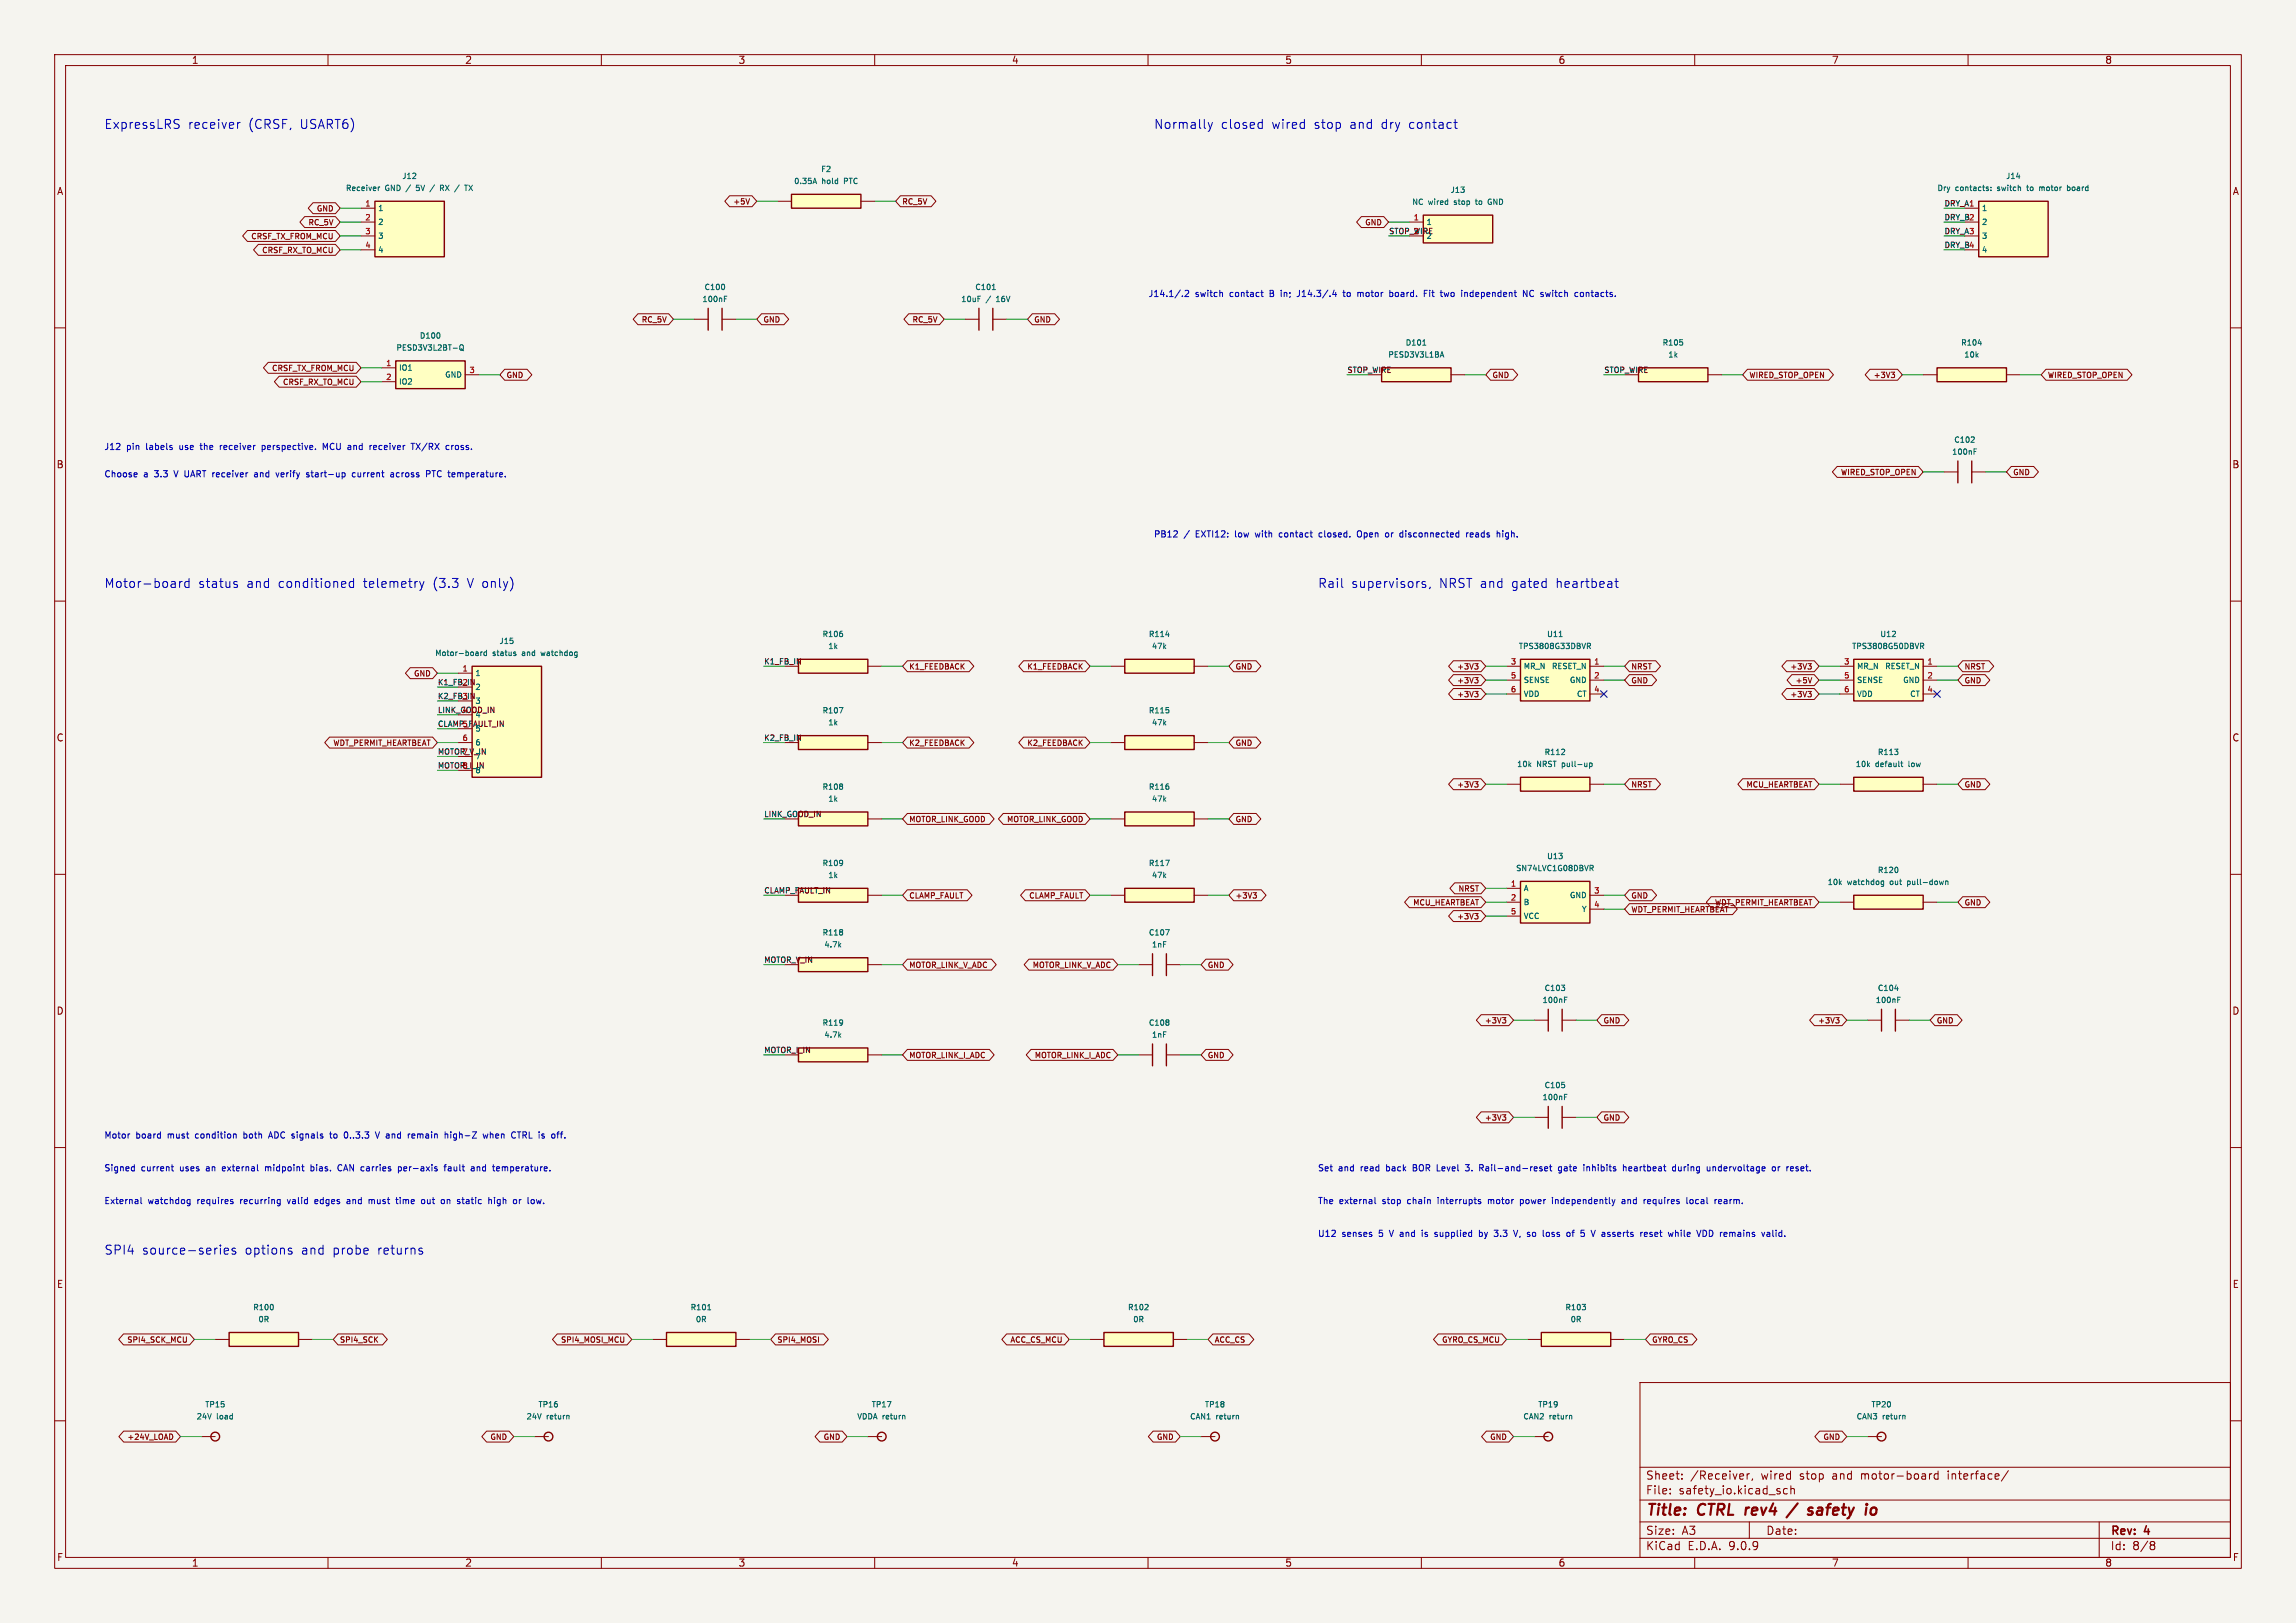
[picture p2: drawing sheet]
<svg xmlns="http://www.w3.org/2000/svg" width="420mm" height="297mm" viewBox="0 0 420 297" stroke-linecap="round" stroke-linejoin="round" font-family="sans-serif">
<defs><g id="words">
<g font-size="2.8" fill="#840000">
<text x="301" y="277.9">Title:</text>
<text x="310.6" y="277.9">CTRL</text>
<text x="320.1" y="277.9">rev4</text>
<text x="333.2" y="277.9">safety</text>
</g>
<g font-size="2.3" fill="#0000c2">
<text x="19" y="23.8">ExpressLRS</text>
<text x="34.4" y="23.8">receiver</text>
<text x="45.5" y="23.8">(CRSF,</text>
<text x="55.1" y="23.8">USART6)</text>
<text x="211" y="23.8">Normally</text>
<text x="223.3" y="23.8">closed</text>
<text x="232.7" y="23.8">wired</text>
<text x="240.5" y="23.8">stop</text>
<text x="247.2" y="23.8">and</text>
<text x="253" y="23.8">dry</text>
<text x="258.2" y="23.8">contact</text>
<text x="19" y="107.8">Motor-board</text>
<text x="36.3" y="107.8">status</text>
<text x="45.2" y="107.8">and</text>
<text x="51" y="107.8">conditioned</text>
<text x="66.7" y="107.8">telemetry</text>
<text x="79.6" y="107.8">(3.3</text>
<text x="86" y="107.8">V only)</text>
<text x="241" y="107.8">Rail</text>
<text x="247.2" y="107.8">supervisors,</text>
<text x="263.3" y="107.8">NRST and</text>
<text x="276.8" y="107.8">gated</text>
<text x="285" y="107.8">heartbeat</text>
<text x="19" y="229.8">SPI4</text>
<text x="26" y="229.8">source-series</text>
<text x="44.9" y="229.8">options</text>
<text x="55.3" y="229.8">and</text>
<text x="61.2" y="229.8">probe</text>
<text x="69.5" y="229.8">returns</text>
</g>
<g font-size="2.1" fill="#840000">
<text x="301" y="273.7">File:</text>
<text x="301" y="271">Sheet:</text>
<text x="307.1" y="273.7">safety_io.kicad_sch</text>
<text x="309.2" y="271">/Receiver,</text>
<text x="322.2" y="271">wired</text>
<text x="329.4" y="271">stop</text>
<text x="335.5" y="271">and</text>
<text x="340.8" y="271">motor-board</text>
<text x="356.9" y="271">interface/</text>
<text x="301" y="281.1">Size:</text>
<text x="307.6" y="281.1">A3</text>
<text x="323" y="281.1">Date:</text>
<text x="386" y="281.3">Rev:</text>
<text x="392.4" y="281.3">4</text>
<text x="301" y="283.9">KiCad</text>
<text x="308.7" y="283.9">E.D.A.</text>
<text x="316.3" y="283.9">9.0.9</text>
<text x="386" y="283.9">Id:</text>
<text x="390.1" y="283.9">8/8</text>
</g>
<g font-size="1.8" fill="#840000">
<text x="35" y="11.9">1</text>
<text x="85" y="11.9">2</text>
<text x="135" y="11.9">3</text>
<text x="185" y="11.9">4</text>
<text x="235" y="11.9">5</text>
<text x="285" y="11.9">6</text>
<text x="335" y="11.9">7</text>
<text x="385" y="11.9">8</text>
<text x="10.3" y="35.9">A</text>
<text x="408.3" y="35.9">A</text>
<text x="10.3" y="85.9">B</text>
<text x="408.2" y="85.9">B</text>
<text x="10.3" y="135.9">C</text>
<text x="408.2" y="135.9">C</text>
<text x="10.3" y="185.9">D</text>
<text x="408.2" y="185.9">D</text>
<text x="10.3" y="235.9">E</text>
<text x="408.3" y="235.9">E</text>
<text x="10.3" y="285.9">F</text>
<text x="35" y="286.9">1</text>
<text x="85" y="286.9">2</text>
<text x="135" y="286.9">3</text>
<text x="185" y="286.9">4</text>
<text x="235" y="286.9">5</text>
<text x="285" y="286.9">6</text>
<text x="335" y="286.9">7</text>
<text x="385" y="286.9">8</text>
<text x="408.3" y="285.9">F</text>
</g>
<g font-size="1.6" fill="#0000c2">
<text x="210" y="54.6">J14.1/.2</text>
<text x="218.7" y="54.6">switch</text>
<text x="225.1" y="54.6">contact</text>
<text x="232.6" y="54.6">B</text>
<text x="234.9" y="54.6">in;</text>
<text x="238.1" y="54.6">J14.3/.4</text>
<text x="246.8" y="54.6">to</text>
<text x="249.6" y="54.6">motor</text>
<text x="255.7" y="54.6">board.</text>
<text x="262.2" y="54.6">Fit</text>
<text x="265.5" y="54.6">two</text>
<text x="269.5" y="54.6">independent</text>
<text x="281" y="54.6">NC</text>
<text x="284.5" y="54.6">switch</text>
<text x="290.9" y="54.6">contacts.</text>
<text x="19" y="82.6">J12</text>
<text x="23.2" y="82.6">pin</text>
<text x="26.9" y="82.6">labels</text>
<text x="33.2" y="82.6">use</text>
<text x="37.3" y="82.6">the</text>
<text x="41.1" y="82.6">receiver</text>
<text x="48.9" y="82.6">perspective.</text>
<text x="60.3" y="82.6">MCU</text>
<text x="65.1" y="82.6">and</text>
<text x="69.3" y="82.6">receiver</text>
<text x="77.2" y="82.6">TX/RX</text>
<text x="83.8" y="82.6">cross.</text>
<text x="19" y="87.6">Choose</text>
<text x="26.3" y="87.6">a</text>
<text x="28.4" y="87.6">3.3</text>
<text x="32.3" y="87.6">V UART receiver</text>
<text x="47.6" y="87.6">and</text>
<text x="51.8" y="87.6">verify</text>
<text x="57.6" y="87.6">start-up</text>
<text x="66.2" y="87.6">current</text>
<text x="73.4" y="87.6">across</text>
<text x="80.1" y="87.6">PTC temperature.</text>
<text x="211" y="98.6">PB12</text>
<text x="216.6" y="98.6">/</text>
<text x="218.9" y="98.6">EXTI12:</text>
<text x="226.3" y="98.6">low</text>
<text x="230.3" y="98.6">with</text>
<text x="234.8" y="98.6">contact</text>
<text x="242.3" y="98.6">closed.</text>
<text x="249.6" y="98.6">Open</text>
<text x="254.9" y="98.6">or</text>
<text x="257.8" y="98.6">disconnected</text>
<text x="270.2" y="98.6">reads</text>
<text x="276" y="98.6">high.</text>
<text x="19" y="208.6">Motor</text>
<text x="24.9" y="208.6">board</text>
<text x="30.8" y="208.6">must</text>
<text x="36.1" y="208.6">condition</text>
<text x="45.2" y="208.6">both</text>
<text x="50" y="208.6">ADC signals</text>
<text x="61.7" y="208.6">to</text>
<text x="64.5" y="208.6">0..3.3</text>
<text x="70.5" y="208.6">V and</text>
<text x="76.8" y="208.6">remain</text>
<text x="83.8" y="208.6">high-Z</text>
<text x="91.1" y="208.6">when</text>
<text x="96.4" y="208.6">CTRL is</text>
<text x="19" y="214.6">Signed</text>
<text x="25.9" y="214.6">current</text>
<text x="33.1" y="214.6">uses</text>
<text x="38.1" y="214.6">an</text>
<text x="41.3" y="214.6">external</text>
<text x="49.3" y="214.6">midpoint</text>
<text x="57.9" y="214.6">bias.</text>
<text x="63.1" y="214.6">CAN carries</text>
<text x="74.5" y="214.6">per-axis</text>
<text x="83.3" y="214.6">fault</text>
<text x="88.4" y="214.6">and</text>
<text x="92.6" y="214.6">temperature.</text>
<text x="241" y="214.6">Set</text>
<text x="244.8" y="214.6">and</text>
<text x="249.1" y="214.6">read</text>
<text x="253.9" y="214.6">back</text>
<text x="259" y="214.6">BOR</text>
<text x="263.7" y="214.6">Level</text>
<text x="269.1" y="214.6">3.</text>
<text x="271.9" y="214.6">Rail-and-reset</text>
<text x="286.6" y="214.6">gate</text>
<text x="291.4" y="214.6">inhibits</text>
<text x="298.9" y="214.6">heartbeat</text>
<text x="308.1" y="214.6">during</text>
<text x="314.6" y="214.6">undervoltage</text>
<text x="326.8" y="214.6">or</text>
<text x="329.7" y="214.6">reset.</text>
<text x="19" y="220.6">External</text>
<text x="27.1" y="220.6">watchdog</text>
<text x="36.3" y="220.6">requires</text>
<text x="44.3" y="220.6">recurring</text>
<text x="53.2" y="220.6">valid</text>
<text x="58.4" y="220.6">edges</text>
<text x="64.5" y="220.6">and</text>
<text x="68.7" y="220.6">must</text>
<text x="74" y="220.6">time</text>
<text x="78.8" y="220.6">out</text>
<text x="82.7" y="220.6">on</text>
<text x="85.8" y="220.6">static</text>
<text x="91.8" y="220.6">high</text>
<text x="96.5" y="220.6">or</text>
<text x="99.4" y="220.6">low.</text>
<text x="241" y="220.6">The</text>
<text x="245" y="220.6">external</text>
<text x="253.1" y="220.6">stop</text>
<text x="257.8" y="220.6">chain</text>
<text x="263.6" y="220.6">interrupts</text>
<text x="273" y="220.6">motor</text>
<text x="279.1" y="220.6">power</text>
<text x="285.2" y="220.6">independently</text>
<text x="298.2" y="220.6">and</text>
<text x="302.4" y="220.6">requires</text>
<text x="310.5" y="220.6">local</text>
<text x="315.8" y="220.6">rearm.</text>
<text x="241" y="226.6">U12</text>
<text x="245.5" y="226.6">senses</text>
<text x="252.4" y="226.6">5</text>
<text x="254.6" y="226.6">V and</text>
<text x="260.9" y="226.6">is</text>
<text x="263.5" y="226.6">supplied</text>
<text x="271.8" y="226.6">by</text>
<text x="274.9" y="226.6">3.3</text>
<text x="278.7" y="226.6">V,</text>
<text x="281.3" y="226.6">so</text>
<text x="284.4" y="226.6">loss</text>
<text x="289" y="226.6">of</text>
<text x="291.8" y="226.6">5</text>
<text x="294" y="226.6">V asserts</text>
<text x="303.4" y="226.6">reset</text>
<text x="308.8" y="226.6">while</text>
<text x="314.3" y="226.6">VDD remains</text>
<text x="326.5" y="226.6">valid.</text>
</g>
<g font-size="1.4" fill="#006464">
<text x="63.2" y="35.2">Receiver</text>
<text x="70.5" y="35.2">GND /</text>
<text x="73.5" y="33">J12</text>
<text x="76.6" y="35.2">5V</text>
<text x="81.5" y="35.2">RX</text>
<text x="84.5" y="35.2">/</text>
<text x="145.1" y="33.9">0.35A</text>
<text x="150.1" y="31.7">F2</text>
<text x="150.4" y="33.9">hold</text>
<text x="154.6" y="33.9">PTC</text>
<text x="265.2" y="35.5">J13</text>
<text x="354.3" y="35.2">Dry</text>
<text x="357.7" y="35.2">contacts:</text>
<text x="365.6" y="35.2">switch</text>
<text x="366.8" y="33">J14</text>
<text x="371.3" y="35.2">to</text>
<text x="373.7" y="35.2">motor</text>
<text x="379.1" y="35.2">board</text>
<text x="69.1" y="38.8">1</text>
<text x="69.1" y="41.4">2</text>
<text x="258.2" y="37.7">NC</text>
<text x="261.3" y="37.7">wired</text>
<text x="266.2" y="37.7">stop</text>
<text x="270.4" y="37.7">to</text>
<text x="272.9" y="37.7">GND</text>
<text x="362.5" y="38.8">1</text>
<text x="362.5" y="41.4">2</text>
<text x="69.1" y="43.9">3</text>
<text x="69.1" y="46.4">4</text>
<text x="362.5" y="43.9">3</text>
<text x="362.5" y="46.4">4</text>
<text x="128.8" y="53.3">C100</text>
<text x="178.3" y="53.3">C101</text>
<text x="128.4" y="55.5">100nF</text>
<text x="175.7" y="55.5">10uF</text>
<text x="180.4" y="55.5">/</text>
<text x="182.5" y="55.5">16V</text>
<text x="72.4" y="64.4">PESD3V3L2BT-Q</text>
<text x="76.7" y="62.2">D100</text>
<text x="253.8" y="65.6">PESD3V3L1BA</text>
<text x="257" y="63.4">D101</text>
<text x="304" y="63.4">R105</text>
<text x="305.1" y="65.6">1k</text>
<text x="358.6" y="63.4">R104</text>
<text x="359.2" y="65.6">10k</text>
<text x="72.9" y="68">IO1</text>
<text x="72.9" y="70.6">IO2</text>
<text x="81.3" y="69.3">GND</text>
<text x="357" y="83.4">100nF</text>
<text x="357.4" y="81.2">C102</text>
<text x="91.2" y="118">J15</text>
<text x="150.3" y="116.8">R106</text>
<text x="151.4" y="119">1k</text>
<text x="210" y="116.8">R114</text>
<text x="210.6" y="119">47k</text>
<text x="277.7" y="119">TPS3808G33DBVR</text>
<text x="282.9" y="116.8">U11</text>
<text x="338.7" y="119">TPS3808G50DBVR</text>
<text x="343.8" y="116.8">U12</text>
<text x="79.5" y="120.2">Motor-board</text>
<text x="86.9" y="123.9">1</text>
<text x="90.1" y="120.2">status</text>
<text x="95.7" y="120.2">and</text>
<text x="99.4" y="120.2">watchdog</text>
<text x="278.6" y="122.6">MR_N</text>
<text x="278.6" y="125.2">SENSE</text>
<text x="283.7" y="122.6">RESET_N</text>
<text x="287" y="125.2">GND</text>
<text x="339.6" y="122.6">MR_N</text>
<text x="339.6" y="125.2">SENSE</text>
<text x="344.7" y="122.6">RESET_N</text>
<text x="348" y="125.2">GND</text>
<text x="86.9" y="126.5">2</text>
<text x="150.3" y="130.7">R107</text>
<text x="210" y="130.7">R115</text>
<text x="278.6" y="127.7">VDD</text>
<text x="288.3" y="127.7">CT</text>
<text x="339.6" y="127.7">VDD</text>
<text x="349.3" y="127.7">CT</text>
<text x="86.9" y="136.6">6</text>
<text x="151.4" y="132.9">1k</text>
<text x="210.6" y="132.9">47k</text>
<text x="86.9" y="141.7">8</text>
<text x="277.4" y="140.6">10k</text>
<text x="281.1" y="140.6">NRST</text>
<text x="282.4" y="138.4">R112</text>
<text x="285.9" y="140.6">pull-up</text>
<text x="339.3" y="140.6">10k</text>
<text x="343.1" y="140.6">default</text>
<text x="343.4" y="138.4">R113</text>
<text x="349.3" y="140.6">low</text>
<text x="150.3" y="144.7">R108</text>
<text x="151.4" y="146.9">1k</text>
<text x="210" y="144.7">R116</text>
<text x="210.6" y="146.9">47k</text>
<text x="150.3" y="158.7">R109</text>
<text x="151.4" y="160.9">1k</text>
<text x="210" y="158.7">R117</text>
<text x="210.6" y="160.9">47k</text>
<text x="277.2" y="159.6">SN74LVC1G08DBVR</text>
<text x="282.9" y="157.4">U13</text>
<text x="343.4" y="160">R120</text>
<text x="278.6" y="163.3">A</text>
<text x="278.6" y="165.8">B</text>
<text x="287" y="164.6">GND</text>
<text x="289.2" y="167.1">Y</text>
<text x="334.2" y="162.2">10k</text>
<text x="337.9" y="162.2">watchdog</text>
<text x="345.9" y="162.2">out</text>
<text x="349.3" y="162.2">pull-down</text>
<text x="150.3" y="171.4">R118</text>
<text x="150.7" y="173.6">4.7k</text>
<text x="210" y="171.4">C107</text>
<text x="210.6" y="173.6">1nF</text>
<text x="278.6" y="168.4">VCC</text>
<text x="282" y="183.7">100nF</text>
<text x="282.4" y="181.5">C103</text>
<text x="343" y="183.7">100nF</text>
<text x="343.4" y="181.5">C104</text>
<text x="150.3" y="187.9">R119</text>
<text x="150.7" y="190.1">4.7k</text>
<text x="210" y="187.9">C108</text>
<text x="210.6" y="190.1">1nF</text>
<text x="282" y="201.5">100nF</text>
<text x="282.4" y="199.3">C105</text>
<text x="46.2" y="240">R100</text>
<text x="126.2" y="240">R101</text>
<text x="206.2" y="240">R102</text>
<text x="286.2" y="240">R103</text>
<text x="47.2" y="242.2">0R</text>
<text x="127.2" y="242.2">0R</text>
<text x="207.2" y="242.2">0R</text>
<text x="287.2" y="242.2">0R</text>
<text x="37.4" y="257.7">TP15</text>
<text x="98.4" y="257.7">TP16</text>
<text x="159.3" y="257.7">TP17</text>
<text x="220.3" y="257.7">TP18</text>
<text x="281.2" y="257.7">TP19</text>
<text x="342.2" y="257.7">TP20</text>
<text x="35.9" y="259.9">24V</text>
<text x="39.6" y="259.9">load</text>
<text x="96.2" y="259.9">24V</text>
<text x="100" y="259.9">return</text>
<text x="156.7" y="259.9">VDDA return</text>
<text x="217.6" y="259.9">CAN1</text>
<text x="222.5" y="259.9">return</text>
<text x="278.5" y="259.9">CAN2</text>
<text x="283.4" y="259.9">return</text>
<text x="339.5" y="259.9">CAN3</text>
<text x="344.4" y="259.9">return</text>
</g>
<g font-size="1.4" fill="#840000">
<text x="56.3" y="41.4">RC_5V</text>
<text x="57.8" y="38.9">GND</text>
<text x="134" y="37.6">+5V</text>
<text x="165" y="37.6">RC_5V</text>
<text x="249.6" y="41.4">GND</text>
<text x="45.8" y="44">CRSF_TX_FROM_MCU</text>
<text x="47.8" y="46.5">CRSF_RX_TO_MCU</text>
<text x="117.2" y="59.2">RC_5V</text>
<text x="139.6" y="59.2">GND</text>
<text x="166.8" y="59.2">RC_5V</text>
<text x="189.1" y="59.2">GND</text>
<text x="49.6" y="68.1">CRSF_TX_FROM_MCU</text>
<text x="51.6" y="70.6">CRSF_RX_TO_MCU</text>
<text x="92.6" y="69.4">GND</text>
<text x="272.9" y="69.4">GND</text>
<text x="319.9" y="69.4">WIRED_STOP_OPEN</text>
<text x="342.6" y="69.4">+3V3</text>
<text x="374.5" y="69.4">WIRED_STOP_OPEN</text>
<text x="336.6" y="87.2">WIRED_STOP_OPEN</text>
<text x="368.2" y="87.2">GND</text>
<text x="75.6" y="124">GND</text>
<text x="166.2" y="122.7">K1_FEEDBACK</text>
<text x="187.8" y="122.7">K1_FEEDBACK</text>
<text x="225.9" y="122.7">GND</text>
<text x="266.4" y="122.7">+3V3</text>
<text x="266.4" y="125.3">+3V3</text>
<text x="298.3" y="122.7">NRST</text>
<text x="298.3" y="125.3">GND</text>
<text x="327.4" y="122.7">+3V3</text>
<text x="328.3" y="125.3">+5V</text>
<text x="359.3" y="122.7">NRST</text>
<text x="359.3" y="125.3">GND</text>
<text x="266.4" y="127.8">+3V3</text>
<text x="327.4" y="127.8">+3V3</text>
<text x="60.8" y="136.7">WDT_PERMIT_HEARTBEAT</text>
<text x="166.2" y="136.7">K2_FEEDBACK</text>
<text x="187.8" y="136.7">K2_FEEDBACK</text>
<text x="225.9" y="136.7">GND</text>
<text x="266.4" y="144.3">+3V3</text>
<text x="298.3" y="144.3">NRST</text>
<text x="319.3" y="144.3">MCU_HEARTBEAT</text>
<text x="359.3" y="144.3">GND</text>
<text x="166.2" y="150.7">MOTOR_LINK_GOOD</text>
<text x="184.1" y="150.7">MOTOR_LINK_GOOD</text>
<text x="225.9" y="150.7">GND</text>
<text x="166.2" y="164.6">CLAMP_FAULT</text>
<text x="188.1" y="164.6">CLAMP_FAULT</text>
<text x="225.9" y="164.6">+3V3</text>
<text x="258.4" y="165.9">MCU_HEARTBEAT</text>
<text x="266.6" y="163.4">NRST</text>
<text x="298.3" y="167.2">WDT_PERMIT_HEARTBEAT</text>
<text x="298.3" y="164.6">GND</text>
<text x="313.5" y="165.9">WDT_PERMIT_HEARTBEAT</text>
<text x="359.3" y="165.9">GND</text>
<text x="266.4" y="168.4">+3V3</text>
<text x="166.2" y="177.3">MOTOR_LINK_V_ADC</text>
<text x="188.8" y="177.3">MOTOR_LINK_V_ADC</text>
<text x="220.8" y="177.3">GND</text>
<text x="271.5" y="187.5">+3V3</text>
<text x="293.2" y="187.5">GND</text>
<text x="332.4" y="187.5">+3V3</text>
<text x="354.2" y="187.5">GND</text>
<text x="166.2" y="193.8">MOTOR_LINK_I_ADC</text>
<text x="189.1" y="193.8">MOTOR_LINK_I_ADC</text>
<text x="220.8" y="193.8">GND</text>
<text x="271.5" y="205.3">+3V3</text>
<text x="293.2" y="205.3">GND</text>
<text x="23.1" y="245.9">SPI4_SCK_MCU</text>
<text x="62.1" y="245.9">SPI4_SCK</text>
<text x="102.5" y="245.9">SPI4_MOSI_MCU</text>
<text x="142.1" y="245.9">SPI4_MOSI</text>
<text x="184.7" y="245.9">ACC_CS_MCU</text>
<text x="222.1" y="245.9">ACC_CS</text>
<text x="263.6" y="245.9">GYRO_CS_MCU</text>
<text x="302.1" y="245.9">GYRO_CS</text>
<text x="23.2" y="263.7">+24V_LOAD</text>
<text x="89.6" y="263.7">GND</text>
<text x="150.5" y="263.7">GND</text>
<text x="211.5" y="263.7">GND</text>
<text x="272.4" y="263.7">GND</text>
<text x="333.4" y="263.7">GND</text>
</g>
<g font-size="1.4" fill="#a90000">
<text x="66.7" y="37.8">1</text>
<text x="66.7" y="40.4">2</text>
<text x="258.5" y="40.4">1</text>
<text x="66.7" y="42.9">3</text>
<text x="66.7" y="45.5">4</text>
<text x="70.5" y="67.1">1</text>
<text x="70.5" y="69.6">2</text>
<text x="85.8" y="68.3">3</text>
<text x="84.5" y="122.9">1</text>
<text x="276.3" y="121.7">3</text>
<text x="276.3" y="124.2">5</text>
<text x="291.5" y="121.7">1</text>
<text x="291.5" y="124.2">2</text>
<text x="337.2" y="121.7">3</text>
<text x="337.2" y="124.2">5</text>
<text x="352.5" y="121.7">1</text>
<text x="352.5" y="124.2">2</text>
<text x="276.3" y="126.7">6</text>
<text x="291.5" y="126.7">4</text>
<text x="337.2" y="126.7">6</text>
<text x="352.5" y="126.7">4</text>
<text x="84.5" y="135.6">6</text>
<text x="276.3" y="162.3">1</text>
<text x="276.3" y="164.8">2</text>
<text x="276.3" y="167.4">5</text>
<text x="291.5" y="163.6">3</text>
<text x="291.5" y="166.1">4</text>
</g>
<g font-size="1.4" fill="#0f0f0f">
<text x="260.9" y="41.4">1</text>
<text x="355.6" y="37.8">DRY_A1</text>
<text x="355.6" y="40.4">DRY_B2</text>
<text x="254" y="42.9">STOP_WIRE</text>
<text x="258.5" y="42.9">2</text>
<text x="260.9" y="43.9">2</text>
<text x="355.6" y="45.4">DRY_B4</text>
<text x="355.6" y="42.9">DRY_A3</text>
<text x="246.4" y="68.3">STOP_WIRE</text>
<text x="293.4" y="68.3">STOP_WIRE</text>
<text x="80" y="125.5">K1_FB_IN</text>
<text x="84.5" y="125.5">2</text>
<text x="139.7" y="121.6">K1_FB_IN</text>
<text x="80" y="130.5">LINK_GOOD_IN</text>
<text x="80" y="128">K2_FB_IN</text>
<text x="84.5" y="128">3</text>
<text x="84.5" y="130.6">4</text>
<text x="86.9" y="129">3</text>
<text x="86.9" y="131.5">4</text>
<text x="80" y="133.1">CLAMP_FAULT_IN</text>
<text x="84.5" y="133.1">5</text>
<text x="86.9" y="134.1">5</text>
<text x="139.7" y="135.6">K2_FB_IN</text>
<text x="80" y="138.2">MOTOR_V_IN</text>
<text x="80" y="140.7">MOTOR_I_IN</text>
<text x="84.5" y="138.2">7</text>
<text x="84.5" y="140.7">8</text>
<text x="86.9" y="139.2">7</text>
<text x="139.7" y="149.6">LINK_GOOD_IN</text>
<text x="139.7" y="163.6">CLAMP_FAULT_IN</text>
<text x="139.7" y="176.3">MOTOR_V_IN</text>
<text x="139.7" y="192.8">MOTOR_I_IN</text>
</g>
</g></defs>
<path d="M0 0h420v297h-420z" fill="#f5f4ef" stroke="#f5f4ef" stroke-width=".18"/>
<g fill="none" stroke="#840000" stroke-width=".18">
<path d="M10 10h400v277h-400zM12 12h396v273h-396zM60 10v2M110 10v2M160 10v2M210 10v2M260 10v2M310 10v2M360 10v2M10 60h2M408 60h2M10 110h2"/>
<path d="M408 110h2M10 160h2M408 160h2M10 210h2M408 210h2M300 253h108v32h-108zM10 260h2M300 278.5h108M300 274.5h108M300 268.5h108M305.5 273.2v.2M305.5 272.5v.1"/>
<path d="M307.7 270.5v.2M307.7 269.8v.1M319.6 269.7v1M320 278.5v3M320 269.7l-.3 .1-.1 .2M320.6 270.6l-.2 .3M326.9 272.5l-.4-.1-.3 .3v.4l.2 .2h.5M327.6 272.5l.2-.1 .4 .1v.9M327.6 271.9v1.5M352.9 269.7v1M353.4 269.7l-.3 .1-.2 .2M354.5 269.8l-.4-.1-.3 .3v.4l.1 .2h.6"/>
<path d="M354.5 269.2v1.5M367.4 269.1l-1.3 1.9M384 278.5v6.5M408 260h2M60 285v2M110 285v2M160 285v2M210 285v2M260 285v2M300 281.5h108M310 285v2M360 285v2"/>
<path d="M393.6 282.1l.4 .1 .2 .2-.3 .3M393.6 282.7h.3M393.9 282.7l.2 .2 .1 .4-.2 .2-.4 .1"/>
</g>
<path d="M319.4 275.9l-.2 1.3M328.8 275.1l-2 2.6M331.6 276a.49 .49 0 0 0-.8 .3l.1 .1 .6 .2 .1 .3-.4 .3-.5-.1M332.5 276.5l-.2 .4 .3 .3M342.4 276a.5 .5 0 0 1 .9 .3l-.1 .5a.62 .62 0 0 1-.7 .4" fill="none" stroke="#840000" stroke-width=".4"/>
<path d="M205.7 162.6h12.7v2.5h-12.7z" fill="#ffffc2"/>
<g fill="none" stroke="#840000" stroke-width=".25">
<path d="M205.7 162.6h12.7v2.5h-12.7z"/>
<circle cx="344.2" cy="262.9" r=".8"/>
</g>
<path d="M203.2 163.8h2.5M218.4 163.8h2.6M341.6 262.9h2.6" fill="none" stroke="#840000" stroke-width=".18"/>
<path d="M213.2 157.4h.7l-.5 1M348.3 259l.2 .2v.5" fill="none" stroke="#006464" stroke-width=".18"/>
<path d="M86.4 121.9h12.7v20.3h-12.7z" fill="#ffffc2"/>
<path d="M86.4 121.9h12.7v20.3h-12.7z" fill="none" stroke="#840000" stroke-width=".25"/>
<path d="M83.8 123.2h2.6M83.8 125.7h2.6M83.8 128.3h2.6M83.8 130.8h2.6M83.8 133.4h2.6M83.8 135.9h2.6M83.8 138.4h2.6M83.8 141h2.6" fill="none" stroke="#840000" stroke-width=".18"/>
<path d="M87.9 119.3v.7M88.2 119.3l-.3 .2M89 119.4l-.3-.1-.2 .2 .1 .4h.4M89 119v1M94.2 119.6l.2 .2-.2 .2M94.2 119.3l.1 .1M98.9 119.3l.2 .7" fill="none" stroke="#006464" stroke-width=".18"/>
<path d="M354.3 67.3h12.7v2.6h-12.7z" fill="#ffffc2"/>
<path d="M129.5 56.4v4M132.1 56.4v4M354.3 67.3h12.7v2.6h-12.7z" fill="none" stroke="#840000" stroke-width=".25"/>
<path d="M127 58.4h2.5M132.1 58.4h2.5M351.8 68.6h2.5M367 68.6h2.6" fill="none" stroke="#840000" stroke-width=".18"/>
<path d="M132.5 52.2v.6M132.5 54.7h.3M132.5 54.2h.5M361.8 62.8h.7" fill="none" stroke="#006464" stroke-width=".18"/>
<path d="M144.8 35.6h12.7v2.5h-12.7z" fill="#ffffc2"/>
<path d="M144.8 35.6h12.7v2.5h-12.7zM358.1 84.4v4M360.7 84.4v4" fill="none" stroke="#840000" stroke-width=".25"/>
<path d="M142.2 36.8h2.6M157.5 36.8h2.5M355.6 86.4h2.5M360.7 86.4h2.5" fill="none" stroke="#840000" stroke-width=".18"/>
<path d="M148.8 33.3h.5M149 32.6l.4 1M360.5 80.9h.6M361.1 80v.4M361.1 82.6h.3M361.1 82.1h.5" fill="none" stroke="#006464" stroke-width=".18"/>
<path d="M121.9 243.8h12.7v2.6h-12.7z" fill="#ffffc2"/>
<g fill="none" stroke="#840000" stroke-width=".25">
<path d="M179.1 56.4v4M181.6 56.4v4M344.2 184.7v4M346.7 184.7v4M121.9 243.8h12.7v2.6h-12.7z"/>
<circle cx="100.3" cy="262.9" r=".8"/>
</g>
<path d="M176.5 58.4h2.6M181.6 58.4h2.5M341.6 186.7h2.6M346.7 186.7h2.5M119.4 245.1h2.5M134.6 245.1h2.6M97.8 262.9h2.5" fill="none" stroke="#840000" stroke-width=".18"/>
<path d="M178.9 54.2h.5M181.5 53h.6M346.6 180.9h.6M347.1 183h.4M347.1 182.5h.5M129.4 239.7h.6M103.9 259l.2 .2v.5" fill="none" stroke="#006464" stroke-width=".18"/>
<path d="M72.4 66h12.7v5.1h-12.7z" fill="#ffffc2"/>
<path d="M72.4 66h12.7v5.1h-12.7z" fill="none" stroke="#840000" stroke-width=".25"/>
<path d="M69.8 67.3h2.6M69.8 69.9h2.6M85.1 68.6h2.5" fill="none" stroke="#840000" stroke-width=".18"/>
<path d="M80.4 61.1v.6M84.1 63.2l.2-.1a.34 .34 0 0 1 .5 .3v.4a.33 .33 0 0 1-.4 .3 .33 .33 0 0 1-.3-.3zM84.3 63.9l.5 .3" fill="none" stroke="#006464" stroke-width=".18"/>
<path d="M201.9 243.8h12.7v2.6h-12.7z" fill="#ffffc2"/>
<g fill="none" stroke="#840000" stroke-width=".25">
<path d="M201.9 243.8h12.7v2.6h-12.7z"/>
<circle cx="39.4" cy="262.9" r=".8"/>
</g>
<path d="M199.4 245.1h2.5M214.6 245.1h2.6M36.8 262.9h2.6" fill="none" stroke="#840000" stroke-width=".18"/>
<path d="M209.4 239.7h.6M210 238.8v.3" fill="none" stroke="#006464" stroke-width=".18"/>
<path d="M260.3 39.4h12.7v5.1h-12.7z" fill="#ffffc2"/>
<g fill="none" stroke="#840000" stroke-width=".25">
<path d="M260.3 39.4h12.7v5.1h-12.7z"/>
<circle cx="222.2" cy="262.9" r=".8"/>
</g>
<path d="M257.8 40.6h2.5M257.8 43.2h2.5M219.7 262.9h2.5" fill="none" stroke="#840000" stroke-width=".18"/>
<path d="M269.9 36.8h.3M272.5 36.4a.54 .54 0 0 0-.3 .5 .54 .54 0 0 0 .3 .5M226.4 259l.2 .2v.5" fill="none" stroke="#006464" stroke-width=".18"/>
<path d="M41.9 243.8h12.7v2.6h-12.7z" fill="#ffffc2"/>
<path d="M283.2 202.5v4M285.7 202.5v4M41.9 243.8h12.7v2.6h-12.7z" fill="none" stroke="#840000" stroke-width=".25"/>
<path d="M280.7 204.5h2.5M285.7 204.5h2.6M39.4 245.1h2.5M54.6 245.1h2.5" fill="none" stroke="#840000" stroke-width=".18"/>
<path d="M286.2 198.5v.5M286.2 200.7h.3M286.2 200.3h.4M50 238.9v.6" fill="none" stroke="#006464" stroke-width=".18"/>
<path d="M146 191.8h12.7v2.5h-12.7z" fill="#ffffc2"/>
<path d="M146 191.8h12.7v2.5h-12.7z" fill="none" stroke="#840000" stroke-width=".25"/>
<path d="M143.5 193h2.5M158.7 193h2.6" fill="none" stroke="#840000" stroke-width=".18"/>
<path d="M153.5 189.4l.3 .4M153.8 189.2l-.4 .3M154.1 186.7v.7M154.1 187.1h.1" fill="none" stroke="#006464" stroke-width=".18"/>
<path d="M339.1 142.2h12.7v2.6h-12.7z" fill="#ffffc2"/>
<path d="M339.1 142.2h12.7v2.6h-12.7zM210.8 174.5v4M213.4 174.5v4M210.8 191v4M213.4 191v4" fill="none" stroke="#840000" stroke-width=".25"/>
<path d="M336.5 143.5h2.6M351.8 143.5h2.5M208.3 176.5h2.5M213.4 176.5h2.5M208.3 193h2.5M213.4 193h2.5" fill="none" stroke="#840000" stroke-width=".18"/>
<path d="M346.6 137.1h.6l-.4 .4M347.1 137.6v.4M347.7 139.6h.4M347.8 139.3v.9l.3 .1M213.2 170.1h.7l-.5 1M213.8 186.7v.3M213.8 187.1v.4" fill="none" stroke="#006464" stroke-width=".18"/>
<path d="M146 175.3h12.7v2.5h-12.7z" fill="#ffffc2"/>
<path d="M146 175.3h12.7v2.5h-12.7z" fill="none" stroke="#840000" stroke-width=".25"/>
<path d="M143.5 176.5h2.5M158.7 176.5h2.6" fill="none" stroke="#840000" stroke-width=".18"/>
<path d="M153.5 172.9l.3 .4M153.8 172.6l-.4 .4M154.1 170.2v.2M154.1 170.6v.4" fill="none" stroke="#006464" stroke-width=".18"/>
<path d="M68.6 36.8h12.7v10.2h-12.7z" fill="#ffffc2"/>
<path d="M68.6 36.8h12.7v10.2h-12.7z" fill="none" stroke="#840000" stroke-width=".25"/>
<path d="M66 38.1h2.6M66 40.6h2.6M66 43.2h2.6M66 45.7h2.6" fill="none" stroke="#840000" stroke-width=".18"/>
<path d="M69.2 34.2v.7M69.5 34.2l-.3 .2M76.1 34.8h.1M76.2 33.9v.4M79.5 33.8l-.9 1.3M80.8 34.4l.3 .5M81.1 34.1l-.1-.2h-.4v1M81.1 34.2l-.1 .2h-.4M84 33.8l-.9 1.3M85 33.9h.5M85.8 33.9l.6 1M86.4 33.9l-.6 1" fill="none" stroke="#006464" stroke-width=".18"/>
<path d="M252.7 67.3h12.7v2.6h-12.7z" fill="#ffffc2"/>
<path d="M252.7 67.3h12.7v2.6h-12.7z" fill="none" stroke="#840000" stroke-width=".25"/>
<path d="M250.2 68.6h2.5M265.4 68.6h2.6" fill="none" stroke="#840000" stroke-width=".18"/>
<path d="M260.2 63.2h.6M263.5 65.1h.5M263.8 64.4l.3 1" fill="none" stroke="#006464" stroke-width=".18"/>
<path d="M146 162.6h12.7v2.5h-12.7z" fill="#ffffc2"/>
<path d="M146 162.6h12.7v2.5h-12.7z" fill="none" stroke="#840000" stroke-width=".25"/>
<path d="M143.5 163.8h2.5M158.7 163.8h2.6" fill="none" stroke="#840000" stroke-width=".18"/>
<path d="M154.1 157.5v.7M154.1 157.8v.1" fill="none" stroke="#006464" stroke-width=".18"/>
<path d="M278.1 161.3h12.7v7.6h-12.7z" fill="#ffffc2"/>
<path d="M278.1 161.3h12.7v7.6h-12.7zM283.2 184.7v4M285.7 184.7v4" fill="none" stroke="#840000" stroke-width=".25"/>
<path d="M275.6 162.6h2.5M275.6 165.1h2.5M275.6 167.6h2.5M290.8 163.8h2.6M290.8 166.4h2.6M280.7 186.7h2.5M285.7 186.7h2.6" fill="none" stroke="#840000" stroke-width=".18"/>
<path d="M290.9 158.3h.3l.2 .2-.1 .3-.4 .1M291.1 158.9l.3 .4M285.6 180.3h.6l-.3 .4M286.2 180.8v.4M286.2 183h.3M286.2 182.5h.4" fill="none" stroke="#006464" stroke-width=".18"/>
<path d="M278.1 142.2h12.7v2.6h-12.7z" fill="#ffffc2"/>
<path d="M278.1 142.2h12.7v2.6h-12.7z" fill="none" stroke="#840000" stroke-width=".25"/>
<path d="M275.6 143.5h2.5M290.8 143.5h2.6" fill="none" stroke="#840000" stroke-width=".18"/>
<path d="M285.6 138.1h.6M286.2 137.2v.3M290.8 139.6v1M290.8 139.7l.3-.1 .1 .2-.1 .4h-.3" fill="none" stroke="#006464" stroke-width=".18"/>
<path d="M281.9 243.8h12.7v2.6h-12.7z" fill="#ffffc2"/>
<path d="M281.9 243.8h12.7v2.6h-12.7z" fill="none" stroke="#840000" stroke-width=".25"/>
<path d="M279.4 245.1h2.5M294.6 245.1h2.6" fill="none" stroke="#840000" stroke-width=".18"/>
<path d="M289.4 238.7h.6l-.3 .4M290 239.2v.4" fill="none" stroke="#006464" stroke-width=".18"/>
<path d="M361.9 36.8h12.7v10.2h-12.7z" fill="#ffffc2"/>
<path d="M361.9 36.8h12.7v10.2h-12.7z" fill="none" stroke="#840000" stroke-width=".25"/>
<path d="M359.4 38.1h2.5M359.4 40.6h2.5M359.4 43.2h2.5M359.4 45.7h2.5" fill="none" stroke="#840000" stroke-width=".18"/>
<path d="M363.6 34.6l.2 .1-.2 .2M363.6 34.2l.1 .1M364.2 34.8v.1M364.2 34.3v.1M370.7 34.2h.4M373.1 34.2v.7M373.4 34.2l-.3 .1M378.2 34.3l.3-.1 .2 .2-.1 .4h-.4M378.2 33.9v1" fill="none" stroke="#006464" stroke-width=".18"/>
<path d="M339.1 120.7h12.7v7.6h-12.7z" fill="#ffffc2"/>
<g fill="none" stroke="#840000" stroke-width=".25">
<path d="M339.1 120.7h12.7v7.6h-12.7z"/>
<circle cx="161.3" cy="262.9" r=".8"/>
</g>
<path d="M336.5 121.9h2.6M336.5 124.5h2.6M336.5 127h2.6M351.8 121.9h2.5M351.8 124.5h2.5M351.8 127h2.5M158.7 262.9h2.6" fill="none" stroke="#840000" stroke-width=".18"/>
<path d="M351.3 117.7h.4l.2 .2-.1 .3h-.5M351.6 118.2l.3 .5M165.4 259l.1 .2v.5" fill="none" stroke="#006464" stroke-width=".18"/>
<path d="M146 148.6h12.7v2.5h-12.7z" fill="#ffffc2"/>
<path d="M146 148.6h12.7v2.5h-12.7z" fill="none" stroke="#840000" stroke-width=".25"/>
<path d="M143.5 149.9h2.5M158.7 149.9h2.6" fill="none" stroke="#840000" stroke-width=".18"/>
<path d="M154.1 143.5v.3M154.1 144v.3" fill="none" stroke="#006464" stroke-width=".18"/>
<path d="M146 134.6h12.7v2.6h-12.7z" fill="#ffffc2"/>
<g fill="none" stroke="#840000" stroke-width=".25">
<path d="M146 134.6h12.7v2.6h-12.7z"/>
<circle cx="283.2" cy="262.9" r=".8"/>
</g>
<path d="M143.5 135.9h2.5M158.7 135.9h2.6M280.7 262.9h2.5" fill="none" stroke="#840000" stroke-width=".18"/>
<path d="M153.5 129.5h.7l-.4 1M287.4 259l.1 .2v.5" fill="none" stroke="#006464" stroke-width=".18"/>
<path d="M205.7 120.7h12.7v2.5h-12.7z" fill="#ffffc2"/>
<path d="M205.7 120.7h12.7v2.5h-12.7z" fill="none" stroke="#840000" stroke-width=".25"/>
<path d="M203.2 121.9h2.5M218.4 121.9h2.6" fill="none" stroke="#840000" stroke-width=".18"/>
<path d="M213.3 116.2h.6" fill="none" stroke="#006464" stroke-width=".18"/>
<path d="M205.7 134.6h12.7v2.6h-12.7z" fill="#ffffc2"/>
<path d="M205.7 134.6h12.7v2.6h-12.7z" fill="none" stroke="#840000" stroke-width=".25"/>
<path d="M203.2 135.9h2.5M218.4 135.9h2.6" fill="none" stroke="#840000" stroke-width=".18"/>
<path d="M213.8 130v.4" fill="none" stroke="#006464" stroke-width=".18"/>
<path d="M339.1 163.8h12.7v2.6h-12.7z" fill="#ffffc2"/>
<path d="M339.1 163.8h12.7v2.6h-12.7z" fill="none" stroke="#840000" stroke-width=".25"/>
<path d="M336.5 165.1h2.6M351.8 165.1h2.5" fill="none" stroke="#840000" stroke-width=".18"/>
<path d="M347.1 158.9v.6M344.3 161.2l.3 .1M344.6 161.2v.8l-.4 .2M344.6 161.8l-.3 .1M355.9 161.3h.4v.6M355.9 161.2v.7" fill="none" stroke="#006464" stroke-width=".18"/>
<path d="M299.7 67.3h12.7v2.6h-12.7z" fill="#ffffc2"/>
<path d="M299.7 67.3h12.7v2.6h-12.7z" fill="none" stroke="#840000" stroke-width=".25"/>
<path d="M297.2 68.6h2.5M312.4 68.6h2.6" fill="none" stroke="#840000" stroke-width=".18"/>
<path d="M307.8 62.6v.5" fill="none" stroke="#006464" stroke-width=".18"/>
<path d="M146 120.7h12.7v2.5h-12.7z" fill="#ffffc2"/>
<path d="M146 120.7h12.7v2.5h-12.7z" fill="none" stroke="#840000" stroke-width=".25"/>
<path d="M143.5 121.9h2.5M158.7 121.9h2.6" fill="none" stroke="#840000" stroke-width=".18"/>
<path d="M154.1 116v.4" fill="none" stroke="#006464" stroke-width=".18"/>
<path d="M205.7 148.6h12.7v2.5h-12.7z" fill="#ffffc2"/>
<path d="M205.7 148.6h12.7v2.5h-12.7z" fill="none" stroke="#840000" stroke-width=".25"/>
<path d="M203.2 149.9h2.5M218.4 149.9h2.6" fill="none" stroke="#840000" stroke-width=".18"/>
<path d="M213.8 143.9v.4" fill="none" stroke="#006464" stroke-width=".18"/>
<path d="M278.1 120.7h12.7v7.6h-12.7z" fill="#ffffc2"/>
<path d="M278.1 120.7h12.7v7.6h-12.7z" fill="none" stroke="#840000" stroke-width=".25"/>
<g fill="none" stroke="#840000" stroke-width=".18">
<path d="M55.7 39.6h5.7l.8 1-.8 1h-5.7l-.8-1zM57.3 37.1h4.1l.8 1-.8 1h-4.1l-.9-1zM133.5 35.8h4.1l.8 1-.8 1h-4.1l-.9-1zM137.1 36.4l-.3 1M164.7 35.8h5.6l.9 1-.9 1h-5.6l-.9-1zM249 39.6h4.1l.9 1-.9 1h-4.1l-.8-1zM45.3 42.2h16.1l.8 1-.8 1h-16.1l-.9-1zM47.3 44.7h14.1l.8 1-.8 1h-14.1l-.9-1zM116.7 57.4h5.6l.9 1-.9 1h-5.6l-.9-1zM139.3 57.4h4.1l.9 1-.9 1h-4.1l-.9-1zM166.2 57.4h5.6l.9 1-.9 1h-5.6l-.9-1zM188.8 57.4h4.1l.9 1-.9 1h-4.1l-.8-1z"/>
<path d="M49.1 66.3h16.1l.8 1-.8 1h-16.1l-.9-1zM51.1 68.8h14.1l.8 1.1-.8 1h-14.1l-.9-1zM92.3 67.6h4.1l.9 1-.9 1h-4.1l-.9-1zM272.7 67.6h4.1l.8 1-.8 1h-4.1l-.9-1zM319.6 67.6h14.9l.9 1-.9 1h-14.9l-.8-1zM342.1 67.6h5l.9 1-.9 1h-5l-.9-1zM345.9 68.1h.7l-.4 .4 .3 .1 .1 .3-.2 .2h-.3M374.3 67.6h14.8l.9 1-.9 1h-14.8l-.9-1zM336.1 85.4h14.8l.9 1-.9 1h-14.8l-.9-1zM367.9 85.4h4.1l.9 1-.9 1h-4.1l-.9-1zM60.3 134.9h18.8l.9 1-.9 1h-18.8l-.9-1zM75 122.2h4.1l.9 1-.9 1h-4.1l-.8-1z"/>
<path d="M166 134.9h11.3l.8 1-.8 1h-11.3l-.9-1zM166 120.9h11.3l.8 1-.8 1h-11.3l-.9-1zM187.2 120.9h11.3l.9 1-.9 1h-11.3l-.8-1zM187.2 134.9h11.3l.9 1-.9 1h-11.3l-.8-1zM225.7 120.9h4.1l.8 1-.8 1h-4.1l-.9-1zM225.7 134.9h4.1l.8 1-.8 1h-4.1l-.9-1zM265.9 120.9h5l.9 1-.9 1h-5l-.9-1zM265.9 123.5h5l.9 1-.9 1h-5l-.9-1zM265.9 126h5l.9 1-.9 1h-5l-.9-1zM269.7 121.4h.7l-.4 .4 .3 .1 .1 .4-.2 .1h-.3M269.7 124h.7l-.4 .4 .3 .1 .1 .3-.2 .2h-.3M269.7 126.5h.7l-.4 .4 .3 .1 .1 .3-.2 .2h-.3"/>
<path d="M275.6 121.9h2.5M275.6 124.5h2.5M275.6 127h2.5M290.8 121.9h2.6M290.8 124.5h2.6M290.8 127h2.6M298.1 120.9h4.8l.8 1-.8 1h-4.8l-.9-1zM298.1 123.5h4.1l.8 1-.8 1h-4.1l-.9-1zM326.8 120.9h5.1l.8 1-.8 1h-5.1l-.9-1zM326.8 126h5.1l.8 1-.8 1h-5.1l-.9-1zM327.8 123.5h4.1l.8 1-.8 1h-4.1l-.9-1zM330.7 121.4h.6l-.3 .4 .3 .1v.4l-.2 .1h-.3"/>
<path d="M330.7 126.5h.6l-.3 .4 .3 .1v.3l-.2 .2h-.3M331.4 124l-.3 1M359 120.9h4.8l.9 1-.9 1h-4.8l-.9-1zM359 123.5h4.1l.9 1-.9 1h-4.1l-.9-1zM166 148.9h15l.9 1-.9 1h-15l-.9-1zM183.5 148.9h15l.9 1-.9 1h-15l-.9-1zM225.7 148.9h4.1l.8 1-.8 1h-4.1l-.9-1zM265.9 142.5h5l.9 1-.9 1h-5l-.9-1zM269.7 143h.7l-.4 .4 .3 .1 .1 .3-.2 .2h-.3M298.1 142.5h4.8l.8 1-.8 1h-4.8l-.9-1zM318.8 142.5h13.1l.8 1-.8 1h-13.1l-.9-1zM359 142.5h4.1l.9 1-.9 1h-4.1l-.9-1z"/>
<path d="M166 175.5h15.4l.8 1-.8 1h-15.4l-.9-1zM166 162.8h10.9l.9 1-.9 1h-10.9l-.9-1zM187.6 162.8h10.9l.9 1-.9 1h-10.9l-.9-1zM188.2 175.5h15.4l.9 1-.9 1h-15.4l-.9-1zM220.6 175.5h4.1l.9 1-.9 1h-4.1l-.9-1zM225.7 162.8h5l.9 1-.9 1h-5l-.9-1zM229.2 163.4h.6l-.3 .3M229.6 163.7l.2 .2v.3l-.2 .2M257.8 164.1h13.1l.9 1-.9 1h-13.1l-.9-1zM265.9 166.6h5l.9 1-.9 1h-5l-.9-1zM266.1 161.6h4.8l.9 1-.9 1h-4.8l-.9-1zM269.7 167.2h.7l-.4 .3 .3 .1 .1 .4-.2 .2h-.3"/>
<path d="M298.1 165.4h18.8l.9 1-.9 1h-18.8l-.9-1zM298.1 162.8h4.1l.8 1-.8 1h-4.1l-.9-1zM313 164.1h18.9l.8 1-.8 1h-18.9l-.9-1zM359 164.1h4.1l.9 1-.9 1h-4.1l-.9-1zM166 192h15l.9 1-.9 1h-15l-.9-1zM188.6 192h15l.9 1-.9 1h-15l-.9-1zM220.6 192h4.1l.9 1-.9 1h-4.1l-.9-1zM270.9 185.7h5.1l.9 1-.9 1h-5.1l-.8-1zM274.8 186.2h.6l-.3 .4 .3 .1v.3l-.1 .2h-.3M293 185.7h4.1l.8 1-.8 1h-4.1l-.9-1zM331.9 185.7h5l.9 1-.9 1h-5l-.9-1zM335.8 186.2h.6l-.3 .4 .3 .1v.3l-.2 .2h-.3"/>
<path d="M353.9 185.7h4.1l.9 1-.9 1h-4.1l-.8-1zM270.9 203.5h5.1l.9 1-.9 1h-5.1l-.8-1zM274.8 204h.6l-.3 .4 .3 .1v.3l-.1 .2h-.3M293 203.5h4.1l.8 1-.8 1h-4.1l-.9-1zM22.6 244.1h12.1l.9 1-.9 1h-12.1l-.9-1zM61.8 244.1h8.2l.9 1-.9 1h-8.2l-.8-1zM101.9 244.1h12.8l.9 1-.9 1h-12.8l-.8-1zM141.8 244.1h8.9l.8 1-.8 1h-8.9l-.8-1zM184.1 244.1h10.6l.9 1-.9 1h-10.6l-.8-1zM221.9 244.1h6.6l.9 1-.9 1h-6.6l-.9-1zM263.1 244.1h11.6l.9 1-.9 1h-11.6l-.9-1zM301.9 244.1h7.6l.9 1-.9 1h-7.6l-.9-1z"/>
<path d="M22.6 261.9h9.5l.9 1-.9 1h-9.5l-.9-1zM31.4 262.5l.2 .3-.2 .6M89 261.9h4.1l.9 1-.9 1h-4.1l-.9-1zM150 261.9h4.1l.8 1-.8 1h-4.1l-.9-1zM210.9 261.9h4.1l.9 1-.9 1h-4.1l-.8-1zM271.9 261.9h4.1l.9 1-.9 1h-4.1l-.9-1zM332.8 261.9h4.1l.9 1-.9 1h-4.1l-.8-1z"/>
</g>
<path d="M285.2 116.5h.6M290.4 117.7h.3l.2 .2-.1 .3h-.4M290.6 118.2l.3 .5" fill="none" stroke="#006464" stroke-width=".18"/>
<g fill="none" stroke="#009600" stroke-width=".18">
<path d="M62.2 38.1h3.8M138.4 36.8h3.8M160 36.8h3.8M355.6 38.1h3.8M62.2 40.6h3.8M62.2 43.2h3.8M62.2 45.7h3.8M123.2 58.4h3.8M134.6 58.4h3.8M172.7 58.4h3.8M184.1 58.4h3.9M254 40.6h3.8"/>
<path d="M254 43.2h3.8M355.6 40.6h3.8M355.6 43.2h3.8M355.6 45.7h3.8M66 67.3h3.8M66 69.9h3.8M87.6 68.6h3.8M246.4 68.6h3.8M268 68.6h3.8M293.4 68.6h3.8M315 68.6h3.8M348 68.6h3.8"/>
<path d="M369.6 68.6h3.8M351.8 86.4h3.8M363.2 86.4h3.8M80 135.9h3.8M80 123.2h3.8M80 125.7h3.8M80 128.3h3.8M80 138.4h3.8M80 130.8h3.8M80 133.4h3.8M139.7 121.9h3.8M139.7 135.9h3.8"/>
<path d="M161.3 121.9h3.8M161.3 135.9h3.8M199.4 121.9h3.8M199.4 135.9h3.8M221 121.9h3.8M221 135.9h3.8M271.8 121.9h3.8M271.8 124.5h3.8M271.8 127h3.8M293.4 121.9h3.8M293.4 124.5h3.8M332.7 121.9h3.8"/>
<path d="M332.7 124.5h3.8M332.7 127h3.8M354.3 121.9h3.8M354.3 124.5h3.8M80 141h3.8M139.7 149.9h3.8M161.3 149.9h3.8M199.4 149.9h3.8M221 149.9h3.8M271.8 143.5h3.8M293.4 143.5h3.8M332.7 143.5h3.8"/>
<path d="M354.3 143.5h3.8M139.7 163.8h3.8M139.7 176.5h3.8M161.3 163.8h3.8M161.3 176.5h3.8M199.4 163.8h3.8M204.5 176.5h3.8M215.9 176.5h3.8M221 163.8h3.8M271.8 165.1h3.8M271.8 167.6h3.8M271.8 162.6h3.8"/>
<path d="M293.4 163.8h3.8M293.4 166.4h3.8M332.7 165.1h3.8M354.3 165.1h3.8M139.7 193h3.8M161.3 193h3.8M204.5 193h3.8M215.9 193h3.8M276.9 186.7h3.8M288.3 186.7h3.8M337.8 186.7h3.8M349.2 186.7h3.9"/>
<path d="M276.9 204.5h3.8M288.3 204.5h3.8M35.6 245.1h3.8M57.1 245.1h3.9M115.6 245.1h3.8M137.2 245.1h3.8M195.6 245.1h3.8M217.2 245.1h3.8M275.6 245.1h3.8M297.2 245.1h3.8M33 262.9h3.8M94 262.9h3.8"/>
<path d="M154.9 262.9h3.8M215.9 262.9h3.8M276.9 262.9h3.8M337.8 262.9h3.8"/>
</g>
<path d="M292.8 126.4l1.2 1.2M294 126.4l-1.2 1.2M353.7 126.4l1.2 1.2M354.9 126.4l-1.2 1.2" fill="none" stroke="#000084" stroke-width=".18"/>
<g fill="none" stroke="#0000c2" stroke-width=".18">
<path d="M32.1 21.9h.7M32.5 22.7l.3 .3-.1 .3-.2 .2M43.5 22.4v1.1M43.9 22.4l-.3 .1-.1 .2M221 22.4l.4 1.1M221.4 23.5l-.2 .4-.2 .2M221.8 22.4l-.4 1.1M230.4 22.4l.5 .1M230.9 21.9v1.6M230.9 23.4l-.5 .1M265.9 22.4h.7M266.3 23.4l.3 .1"/>
<path d="M216.3 54.2v.1M216.8 53.2l.4-.1 .2 .4-.7 .8h.7M223.5 53.5l.1 .2v.6M230.6 53.5h.5M230.8 54.1l.3 .2M234.4 53.1v.1M234.4 53.5v.8M237.6 54.1l-.3 .2M243.8 53.9h.7M245.6 53.5h.5M245.8 53.1v1l.3 .2M248.5 53.5l.4 .2"/>
<path d="M248.9 53.7v.6M249.2 53.5l-.3 .2M254.2 53.6l.4-.1 .2 .2-.1 .5h-.5M260.5 53.1h.6M260.5 53.7h.4M261.5 53.1v.1M261.5 53.5v.8M265 53.5l-.2 .8-.2-.6-.2 .6M269.1 53.5l-.2 .2v.4l.2 .2M278.7 53.1l.6 1.2v-1.2M280.5 53.2a.51 .51 0 0 0-.7 .5 .51 .51 0 0 0 .7 .5M289.3 53.5l.4 .2-.1 .5-.3 .1"/>
<path d="M290.2 53.5v.8M290.5 53.5l-.3 .1M25 86.6l.1 .2-.6 .1M36.6 81.5h.4M40.3 81.5v.8M40.6 81.5l-.3 .2M46.6 86.6l.3-.1 .2 .2M47.1 86.8h-.4l-.2 .2 .2 .3 .4-.1M48 81.6l.3-.1 .2 .2M48 81.5v1.2M48.5 82.1l-.2 .2-.3-.1M50.5 86.5l.3 .8 .2-.8"/>
<path d="M56.1 86.6h.4M56.1 86.8l.5 .3-.1 .1-.3 .1M56.9 86.5h.4M57.1 86.1v1.1M59.1 82.3v-1.2l.4 .8 .4-.8v1.2M65 86.6l-.3-.1-.3 .2 .2 .5h.4M65.5 86.5v.6l.3 .2M68.3 81.9l.6-.1-.1-.2-.3-.1-.2 .2 .1 .5h.4M71.6 86.5l.3 .1 .1 .7M72 87.2l-.4 .1M72 86.8h-.4M72.9 86.5h-.2l-.2 .2v.5l.4 .1"/>
<path d="M75.2 81.1h.6M76.1 81.1l.8 1.2M76.9 81.1l-.8 1.2M78.6 86.7v-.5l-.6-.1v1.2M79 86.1h.7M79.3 86.1v1.2M82.6 81.5v.8M83 81.5l-.4 .2M229.6 97.5l.2 .8M234.4 97.5h-.2l-.2 .2v.5l.4 .1M241.8 97.6l-.3-.1-.2 .2 .1 .5h.4M248.3 97.3l.3-.2a.39 .39 0 0 1 .5 .4v.4a.38 .38 0 0 1-.4 .4 .38 .38 0 0 1-.4-.4z"/>
<path d="M253.9 97.6l.1 .1-.1 .5M256.6 97.1v1.2M257.2 97.1v.1M257.2 97.5v.8M268.3 97.5v.8M268.6 97.5l-.3 .2M268.9 97.9l.6-.1-.1-.2-.3-.1-.2 .2 .1 .5h.4M274.9 97.1v.1M274.9 97.5v.8M275.4 98.6l.2 .1M275.6 97.5l-.2 .2v.4l.2 .2M32.9 106.4v1.1"/>
<path d="M33.3 106.4l-.3 .1-.1 .2M34.6 106.5l-.5-.1-.3 .3v.5l.2 .2h.6M34.6 105.9v1.6M43 106.4l.4 .1M43 107h.4l.1 .3-.3 .2h-.3M64.7 106.5l-.5-.1-.3 .3v.5l.1 .2h.7M64.7 105.9v1.6M76.8 106.4l.4 1.1M77.2 107.5l-.3 .5M77.6 106.4l-.4 1.1M245.5 107.4l.2 .1M260.1 106.7l.7 .5-.2 .3-.5-.1"/>
<path d="M260.7 106.5l-.3-.1-.3 .2M261.6 107.4l-.1 .3M295.4 106.4h.6M295.6 105.9v1.4l.1 .1 .3 .1M23.6 207.5h.2M24.2 213.5l.4 .1M24.6 214.2l-.4 .1M24.6 213.1v1.2M25.8 219.1v1l.1 .2M31.3 213.5h.5M31.5 213.1v1l.3 .2M34.4 219.5l.4 .1"/>
<path d="M34.8 219.5v.9l-.4 .3M40.8 213.5l-.1 .2v.4l.1 .2M41.2 213.8l-.5 .1M42.5 219.9l.1 .2-.1 .2M42.5 219.5l.1 .1M42.9 207.5l.3 .2v.6M44.6 207.1v1.2M44.6 208.2l.1 .1M44.7 207.5l-.1 .1M48.6 213.5v.8M48.9 213.5l-.3 .1M49.1 208.3l.4-1.2 .4 1.2"/>
<path d="M49.2 207.9h.6M50.9 219.5l.3 .1M51.2 219.5v.9l-.2 .3M52.6 219.5l.2 .8M56.9 213.6l.3-.1 .2 .2M56.9 213.1v1.2M57.4 214.1l-.2 .2-.3-.1M58 219.5l-.4 .2 .1 .5 .3 .1M58.1 219.8l-.5 .1M60.3 207.5h.4M60.4 207.1v1l.3 .2M61.2 207.6l-.2 .1 .2 .5"/>
<path d="M62.5 213.2a.51 .51 0 0 0-.7 .5 .51 .51 0 0 0 .7 .5M63.5 207.2l.1 .4-.1 .6M63.5 219.6l.3-.1 .2 .2M64 219.8h-.4l-.1 .2 .1 .3 .4-.1M67.6 219.6l.2-.1 .2 .2M68 219.7v.6M68.3 219.5l-.3 .2M68.7 207.1l.3 1.2 .4-1.2M72.4 219.5h.4M72.9 213.6l.3-.1 .2 .2-.1 .5h-.4M72.9 213.5v1.2M73.2 219.1v.1"/>
<path d="M73.2 219.5v.8M74.2 213.5l-.3 .2v.5l.3 .1M74.4 213.8l-.5 .1M75.7 207.5l.2 .3-.6 .1M75.8 208.2l-.1 .1M77.5 219.5l.2 .2v.4l-.2 .2M78.2 219.5v.6l.2 .2M81.2 213.5h.4M81.6 213.1l-.2 .2v1M81.8 219.5v.8M82 213.6h.5v.7M82.2 219.6h-.4"/>
<path d="M82.5 207.1v.1M82.5 207.5v.8M82.5 213.8h-.4l-.1 .2 .1 .3 .4-.1M83 208.6h.4M83.4 207.5h-.2l-.2 .2v.5l.4 .1M84.5 219.5h.4M84.7 219.1v1M85.4 219.5l-.1 .1M85.4 219.8l-.1 .2 .1 .3M87.3 213.6h.4l.1 .7M87.3 213.5v.8M89.3 207.5l-.3 .8-.2-.6"/>
<path d="M89.7 207.6h.4l.1 .7M89.7 207.1v1.2M90.5 219.1v.1M90.5 219.5v.8M91.4 219.5h-.2l-.3 .2 .1 .5 .4 .1M91.9 213.5v.8M92.2 213.5l-.3 .1M95.2 219.5h.1M95.7 207.7h.4M95.9 207.7l.4 .6M96.1 207.1h-.4v1.2M96.6 219.1v1"/>
<path d="M99 219.5l-.2 .8-.2-.6-.3 .6M103.3 208.2v.1M251.5 219.1v1l.2 .2M258.5 213.7h.4M258.9 213.1h-.4v1.2h.5M262.9 214.3h.5M263.1 219.1v.1M263.1 219.5v.8M268 214.2l.2 .1 .4-.1M268 213.1h.8l-.4 .5h.2M270.7 213.1h.4l.2 .2-.1 .4h-.5M270.7 219.9l.2 .2-.2 .2"/>
<path d="M270.7 219.5l.1 .1M270.9 213.7l.4 .6M272.3 219.5v.8M272.6 219.5l-.3 .1M278.1 219.6l.3-.1 .3 .2M278.1 219.5v1.2M282.6 213.9l.5-.1-.1-.2-.3-.1-.1 .2v.5h.4M283.4 213.5h.5M283.6 213.1v1l.3 .2M284 219.1l-.1 .1M284 219.1v.1zM284.5 219.5v.8"/>
<path d="M284.9 219.5l-.4 .1M285.6 213.6l-.3-.1-.2 .2 .1 .5h.4M285.6 213.5v.9l-.2 .3-.3-.1M290.3 213.6h.4l.1 .7M290.3 213.5v.8M296.7 219.6h.5v.7M297 213.6h.4l.1 .7M297 213.1v1.2M297.2 219.8h-.4l-.1 .2 .1 .3 .4-.1M298.4 213.6l-.3-.1-.2 .2 .1 .5h.4M298.5 213.8l-.6 .1M301.4 219.9l.5-.1v-.2l-.3-.1-.2 .2v.5h.5"/>
<path d="M306 214.2h.5M306 213.6h.5M306.5 213.1v1.2M307 213.5l.1 .7h.4M307.5 213.5v.8M309.2 219.6l.3-.1 .2 .2v.4l-.2 .2-.4-.2zM313.3 213.6h.5v.7M313.3 213.5v.8M314.4 219.9l.5-.1v-.2l-.4-.1-.1 .2v.5h.5M315.4 219.9v.3M324.4 213.5l.4 .2-.1 .5-.3 .1M325.3 213.5v.8"/>
<path d="M325.6 213.5l-.3 .2M328.7 213.9h.2l.1 .2-.4 .2M328.7 213.5l.2 .1M34.8 220.2l-.4 .1M41 229l.8-.2-.1-.3-.4-.1-.3 .2 .1 .8h.6M43.1 228.5l-.4-.1-.3 .2 .1 .3 .6 .1v.4h-.7M51.2 220.2l-.3 .1M53 229h.4v.3l-.2 .2h-.3M53 228.4l.4 .1M72.7 220.3h.1M84.8 220.3h.1M91 220.6h.4"/>
<path d="M260.2 225.1v.1M260.2 225.5v.8M262.5 225.8l.5 .3-.1 .1-.3 .1M262.5 225.6h.4M270.6 225.6l.3-.1 .3 .2-.1 .5h-.5M270.6 225.1v1.2M277.6 225.1l-.4 1.2M278.1 226.2l-.1 .2M278.7 220.1l-.3 .2-.3-.1M280.5 225.5l.4 .1M280.9 226.2l-.4 .1M282.3 225.1v1"/>
<path d="M283.9 226.2l.1 .1M284 225.5l-.1 .2 .1 .2M287.5 225.5h.5M288 225.1l-.3 .2M291 225.1l.4 1.2M293.2 225.5l.3 .1M293.6 226.2l-.4 .1M293.6 225.8h-.4M302.2 225.6l-.3-.1-.1 .2v.1l.4 .1v.3h-.4M303.1 225.5l-.4 .2 .1 .5 .3 .1M303.3 225.8l-.6 .1M307.5 225.1v.1"/>
<path d="M307.5 225.5v.8M308.1 225.1v1l.1 .2M308.6 220.2l.1 .1M312.7 225.1a.58 .58 0 0 1 .6 .6 .58 .58 0 0 1-.6 .6M324.9 225.1v.1M324.9 225.5v.8M325.9 225.6l-.3-.1-.2 .2 .1 .5h.4M325.9 225.1v1.2"/>
</g>
<use href="#words"/>
</svg>
